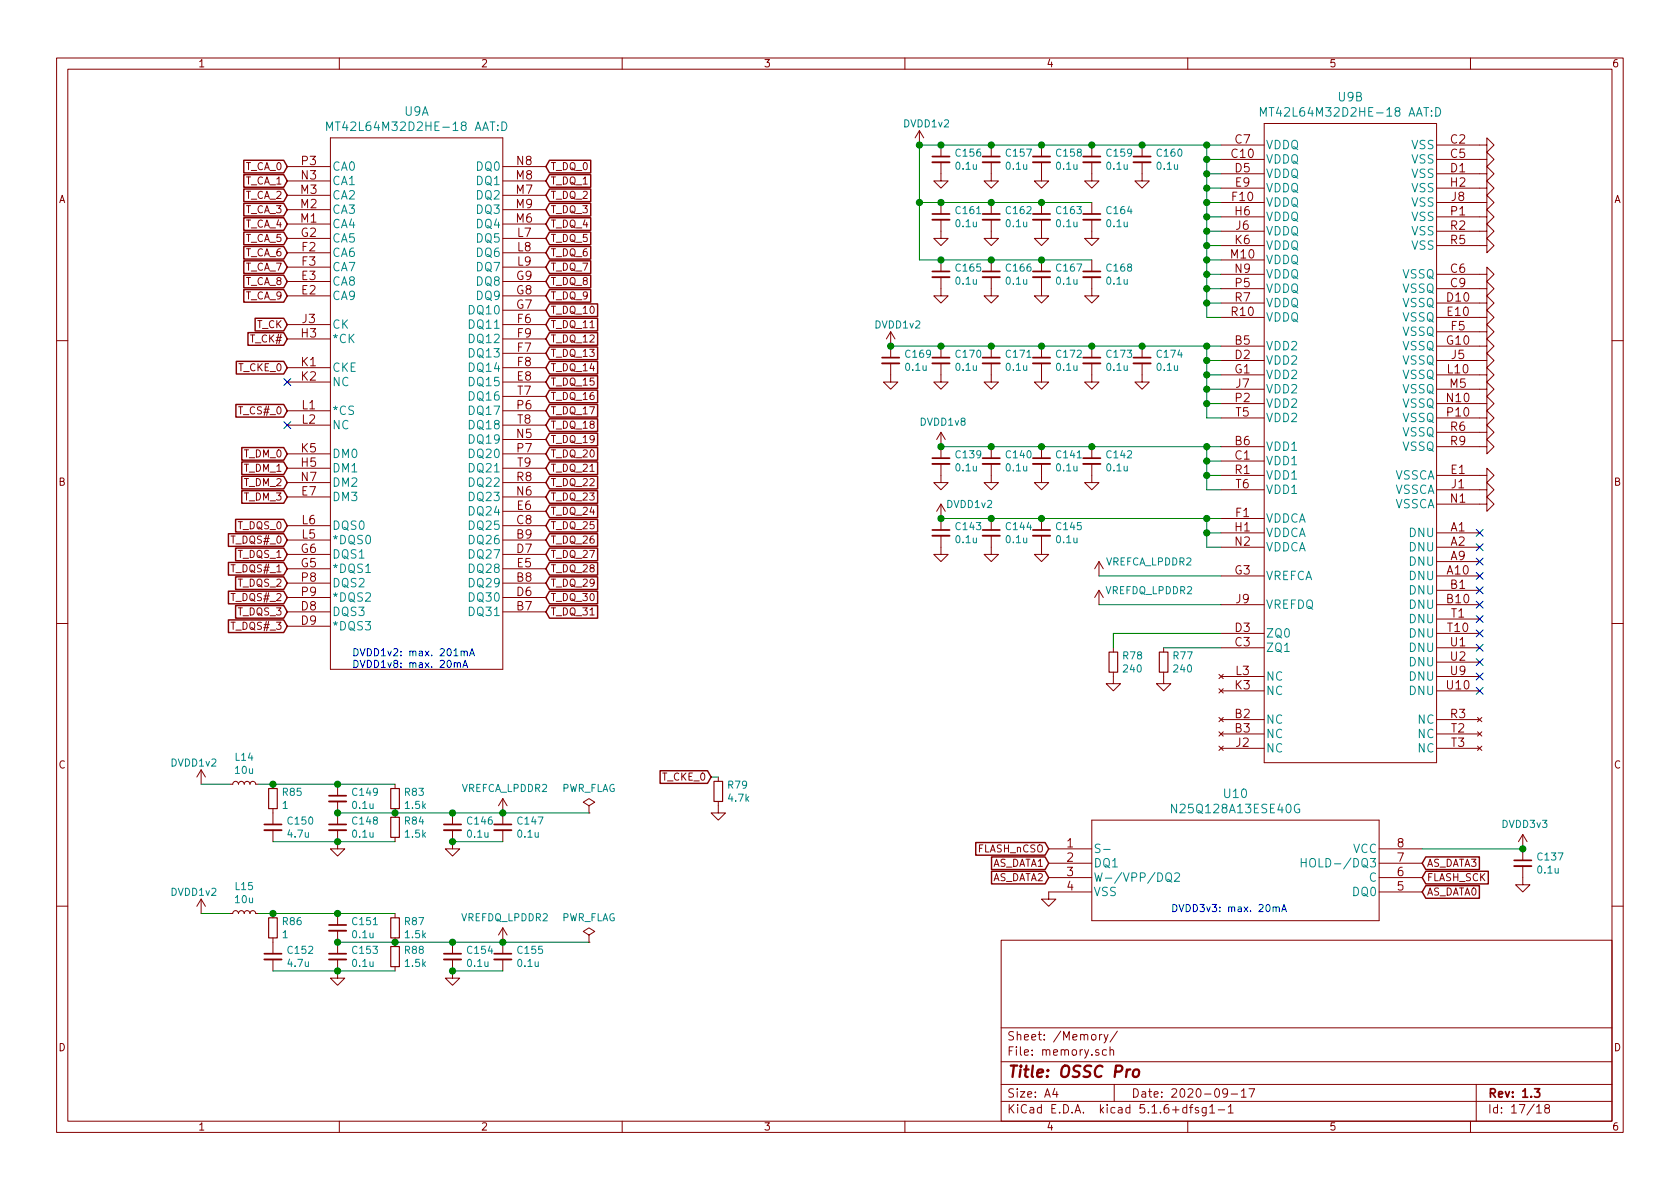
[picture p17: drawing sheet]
<svg xmlns="http://www.w3.org/2000/svg" width="297mm" height="210mm" viewBox="0 0 297 210" stroke-linecap="round" stroke-linejoin="round" font-family="sans-serif">
<defs><g id="words">
<text font-size="2.8" fill="#840000" x="178" y="190.5">Title: OSSC Pro</text>
<g font-size="2.1" fill="#008484">
<text x="236.7" y="17.9">U9B</text>
<text x="59.1" y="23.2">MT42L64M32D2HE-18 AAT:D</text>
<text x="71.6" y="20.5">U9A</text>
<text x="224.2" y="20.6">MT42L64M32D2HE-18 AAT:D</text>
<text x="223.8" y="28.9">VDDQ</text>
<text x="223.8" y="26.4">VDDQ</text>
<text x="249.6" y="26.4">VSS</text>
<text x="249.6" y="28.9">VSS</text>
<text x="58.7" y="35.3">CA2</text>
<text x="58.7" y="32.7">CA1</text>
<text x="58.7" y="30.2">CA0</text>
<text x="84.4" y="35.3">DQ2</text>
<text x="84.4" y="32.7">DQ1</text>
<text x="84.4" y="30.2">DQ0</text>
<text x="223.8" y="31.5">VDDQ</text>
<text x="223.8" y="34">VDDQ</text>
<text x="249.6" y="31.5">VSS</text>
<text x="249.6" y="34">VSS</text>
<text x="58.7" y="40.4">CA4</text>
<text x="58.7" y="37.8">CA3</text>
<text x="84.4" y="40.4">DQ4</text>
<text x="84.4" y="37.8">DQ3</text>
<text x="223.8" y="36.5">VDDQ</text>
<text x="223.8" y="39.1">VDDQ</text>
<text x="223.8" y="41.6">VDDQ</text>
<text x="249.6" y="36.5">VSS</text>
<text x="249.6" y="39.1">VSS</text>
<text x="249.6" y="41.6">VSS</text>
<text x="58.7" y="45.4">CA6</text>
<text x="58.7" y="48">CA7</text>
<text x="58.7" y="42.9">CA5</text>
<text x="84.4" y="42.9">DQ5</text>
<text x="84.4" y="45.4">DQ6</text>
<text x="84.4" y="48">DQ7</text>
<text x="223.8" y="44.2">VDDQ</text>
<text x="223.8" y="46.7">VDDQ</text>
<text x="249.6" y="44.2">VSS</text>
<text x="58.7" y="53.1">CA9</text>
<text x="58.7" y="50.5">CA8</text>
<text x="84.4" y="53.1">DQ9</text>
<text x="84.4" y="50.5">DQ8</text>
<text x="223.8" y="49.2">VDDQ</text>
<text x="223.8" y="51.8">VDDQ</text>
<text x="248" y="49.2">VSSQ</text>
<text x="248" y="51.8">VSSQ</text>
<text x="58.7" y="58.1">CK</text>
<text x="83.2" y="58.1">DQ11</text>
<text x="83.2" y="55.6">DQ10</text>
<text x="223.8" y="56.9">VDDQ</text>
<text x="223.8" y="54.3">VDDQ</text>
<text x="248" y="54.3">VSSQ</text>
<text x="248" y="56.9">VSSQ</text>
<text x="248" y="59.4">VSSQ</text>
<text x="58.7" y="60.7">*CK</text>
<text x="58.7" y="65.8">CKE</text>
<text x="83.2" y="63.2">DQ13</text>
<text x="83.2" y="65.8">DQ14</text>
<text x="83.2" y="60.7">DQ12</text>
<text x="223.8" y="61.9">VDD2</text>
<text x="223.8" y="64.5">VDD2</text>
<text x="248" y="61.9">VSSQ</text>
<text x="248" y="64.5">VSSQ</text>
<text x="58.7" y="68.3">NC</text>
<text x="83.2" y="68.3">DQ15</text>
<text x="83.2" y="70.8">DQ16</text>
<text x="223.8" y="67">VDD2</text>
<text x="223.8" y="69.6">VDD2</text>
<text x="248" y="67">VSSQ</text>
<text x="248" y="69.6">VSSQ</text>
<text x="58.7" y="73.4">*CS</text>
<text x="58.7" y="75.9">NC</text>
<text x="83.2" y="73.4">DQ17</text>
<text x="83.2" y="75.9">DQ18</text>
<text x="223.8" y="72.1">VDD2</text>
<text x="223.8" y="74.6">VDD2</text>
<text x="248" y="72.1">VSSQ</text>
<text x="248" y="74.6">VSSQ</text>
<text x="248" y="77.2">VSSQ</text>
<text x="58.7" y="83.5">DM1</text>
<text x="58.7" y="81">DM0</text>
<text x="83.2" y="78.5">DQ19</text>
<text x="83.2" y="81">DQ20</text>
<text x="83.2" y="83.5">DQ21</text>
<text x="223.8" y="79.7">VDD1</text>
<text x="223.8" y="82.3">VDD1</text>
<text x="248" y="79.7">VSSQ</text>
<text x="58.7" y="88.6">DM3</text>
<text x="58.7" y="86.1">DM2</text>
<text x="83.2" y="88.6">DQ23</text>
<text x="83.2" y="86.1">DQ22</text>
<text x="223.8" y="84.8">VDD1</text>
<text x="223.8" y="87.3">VDD1</text>
<text x="246.6" y="84.8">VSSCA</text>
<text x="246.6" y="87.3">VSSCA</text>
<text x="246.6" y="89.9">VSSCA</text>
<text x="58.7" y="93.7">DQS0</text>
<text x="83.2" y="93.7">DQ25</text>
<text x="83.2" y="91.2">DQ24</text>
<text x="223.8" y="92.4">VDDCA</text>
<text x="223.8" y="95">VDDCA</text>
<text x="249.2" y="95">DNU</text>
<text x="58.7" y="101.3">*DQS1</text>
<text x="58.7" y="98.8">DQS1</text>
<text x="58.7" y="96.2">*DQS0</text>
<text x="83.2" y="96.2">DQ26</text>
<text x="83.2" y="98.8">DQ27</text>
<text x="83.2" y="101.3">DQ28</text>
<text x="223.8" y="97.5">VDDCA</text>
<text x="249.2" y="97.5">DNU</text>
<text x="249.2" y="100">DNU</text>
<text x="58.7" y="103.9">DQS2</text>
<text x="58.7" y="106.4">*DQS2</text>
<text x="83.2" y="103.9">DQ29</text>
<text x="83.2" y="106.4">DQ30</text>
<text x="223.8" y="102.6">VREFCA</text>
<text x="223.8" y="107.7">VREFDQ</text>
<text x="249.2" y="102.6">DNU</text>
<text x="249.2" y="105.1">DNU</text>
<text x="249.2" y="107.7">DNU</text>
<text x="58.7" y="108.9">DQS3</text>
<text x="58.7" y="111.5">*DQS3</text>
<text x="83.2" y="108.9">DQ31</text>
<text x="223.8" y="112.7">ZQ0</text>
<text x="249.2" y="110.2">DNU</text>
<text x="249.2" y="112.7">DNU</text>
<text x="223.8" y="115.3">ZQ1</text>
<text x="249.2" y="115.3">DNU</text>
<text x="249.2" y="117.8">DNU</text>
<text x="223.8" y="122.9">NC</text>
<text x="223.8" y="120.4">NC</text>
<text x="249.2" y="122.9">DNU</text>
<text x="249.2" y="120.4">DNU</text>
<text x="223.8" y="128">NC</text>
<text x="223.8" y="130.5">NC</text>
<text x="250.7" y="128">NC</text>
<text x="250.7" y="130.5">NC</text>
<text x="223.8" y="133.1">NC</text>
<text x="250.7" y="133.1">NC</text>
<text x="207.8" y="143.8">N25Q128A13ESE40G</text>
<text x="216.5" y="141.1">U10</text>
<text x="193.3" y="153.4">DQ1</text>
<text x="193.3" y="155.9">W-/VPP/DQ2</text>
<text x="232.1" y="153.4">HOLD-/DQ3</text>
<text x="239.2" y="150.8">VCC</text>
<text x="242.1" y="155.9">C</text>
<text x="193.3" y="158.5">VSS</text>
<text x="239.3" y="158.5">DQ0</text>
</g>
<g font-size="2.1" fill="#840000">
<text x="53.3" y="29.2">P3</text>
<text x="91.4" y="29.2">N8</text>
<text x="217.8" y="27.9">C10</text>
<text x="218.4" y="25.4">C7</text>
<text x="256.5" y="25.4">C2</text>
<text x="256.5" y="27.9">C5</text>
<text x="53.2" y="34.3">M3</text>
<text x="53.3" y="31.7">N3</text>
<text x="91.3" y="34.3">M7</text>
<text x="91.3" y="31.7">M8</text>
<text x="217.9" y="35.6">F10</text>
<text x="218.4" y="30.5">D5</text>
<text x="218.4" y="33">E9</text>
<text x="256.5" y="30.5">D1</text>
<text x="256.5" y="33">H2</text>
<text x="256.7" y="35.6">J8</text>
<text x="53.2" y="39.4">M1</text>
<text x="53.2" y="36.8">M2</text>
<text x="53.2" y="41.9">G2</text>
<text x="91.3" y="39.4">M6</text>
<text x="91.3" y="36.8">M9</text>
<text x="91.5" y="41.9">L7</text>
<text x="218.4" y="38.1">H6</text>
<text x="218.6" y="40.6">J6</text>
<text x="256.5" y="40.6">R2</text>
<text x="256.5" y="38.1">P1</text>
<text x="53.4" y="44.4">F2</text>
<text x="53.4" y="47">F3</text>
<text x="91.5" y="44.4">L8</text>
<text x="91.5" y="47">L9</text>
<text x="217.7" y="45.7">M10</text>
<text x="218.4" y="43.2">K6</text>
<text x="256.5" y="43.2">R5</text>
<text x="53.3" y="52.1">E2</text>
<text x="53.3" y="49.5">E3</text>
<text x="91.3" y="52.1">G8</text>
<text x="91.3" y="49.5">G9</text>
<text x="218.4" y="48.3">N9</text>
<text x="218.4" y="53.3">R7</text>
<text x="218.4" y="50.8">P5</text>
<text x="255.9" y="53.3">D10</text>
<text x="256.5" y="48.3">C6</text>
<text x="256.5" y="50.8">C9</text>
<text x="53.3" y="59.7">H3</text>
<text x="53.5" y="57.1">J3</text>
<text x="91.3" y="54.6">G7</text>
<text x="91.5" y="57.1">F6</text>
<text x="91.5" y="59.7">F9</text>
<text x="217.8" y="55.9">R10</text>
<text x="256" y="55.9">E10</text>
<text x="256.6" y="58.4">F5</text>
<text x="53.3" y="64.8">K1</text>
<text x="91.5" y="62.2">F7</text>
<text x="91.5" y="64.8">F8</text>
<text x="218.4" y="61">B5</text>
<text x="218.4" y="63.5">D2</text>
<text x="255.9" y="61">G10</text>
<text x="256.7" y="63.5">J5</text>
<text x="53.3" y="67.3">K2</text>
<text x="91.4" y="67.3">E8</text>
<text x="91.5" y="69.8">T7</text>
<text x="218.3" y="66">G1</text>
<text x="218.4" y="71.1">P2</text>
<text x="218.6" y="68.6">J7</text>
<text x="255.9" y="71.1">N10</text>
<text x="256" y="66">L10</text>
<text x="256.4" y="68.6">M5</text>
<text x="53.4" y="72.4">L1</text>
<text x="53.4" y="74.9">L2</text>
<text x="91.4" y="77.5">N5</text>
<text x="91.4" y="72.4">P6</text>
<text x="91.5" y="74.9">T8</text>
<text x="218.5" y="73.7">T5</text>
<text x="256" y="73.7">P10</text>
<text x="256.5" y="76.2">R6</text>
<text x="53.3" y="82.5">H5</text>
<text x="53.3" y="80">K5</text>
<text x="91.4" y="80">P7</text>
<text x="91.5" y="82.5">T9</text>
<text x="218.4" y="78.7">B6</text>
<text x="218.4" y="81.3">C1</text>
<text x="218.4" y="83.8">R1</text>
<text x="256.5" y="78.7">R9</text>
<text x="256.5" y="83.8">E1</text>
<text x="53.3" y="85.1">N7</text>
<text x="53.3" y="87.6">E7</text>
<text x="91.4" y="87.6">N6</text>
<text x="91.4" y="85.1">R8</text>
<text x="218.5" y="86.4">T6</text>
<text x="256.5" y="88.9">N1</text>
<text x="256.7" y="86.4">J1</text>
<text x="53.4" y="95.2">L5</text>
<text x="53.4" y="92.7">L6</text>
<text x="91.4" y="95.2">B9</text>
<text x="91.4" y="92.7">C8</text>
<text x="91.4" y="90.2">E6</text>
<text x="218.4" y="94">H1</text>
<text x="218.5" y="91.4">F1</text>
<text x="256.5" y="94">A1</text>
<text x="53.2" y="100.3">G5</text>
<text x="53.2" y="97.8">G6</text>
<text x="91.4" y="97.8">D7</text>
<text x="91.4" y="100.3">E5</text>
<text x="218.3" y="101.6">G3</text>
<text x="218.4" y="96.5">N2</text>
<text x="255.9" y="101.6">A10</text>
<text x="256.5" y="96.5">A2</text>
<text x="256.5" y="99.1">A9</text>
<text x="53.3" y="107.9">D8</text>
<text x="53.3" y="102.9">P8</text>
<text x="53.3" y="105.4">P9</text>
<text x="91.4" y="107.9">B7</text>
<text x="91.4" y="102.9">B8</text>
<text x="91.4" y="105.4">D6</text>
<text x="218.6" y="106.7">J9</text>
<text x="255.9" y="106.7">B10</text>
<text x="256.5" y="104.1">B1</text>
<text x="53.3" y="110.5">D9</text>
<text x="218.4" y="111.8">D3</text>
<text x="256" y="111.8">T10</text>
<text x="256.6" y="109.2">T1</text>
<text x="218.4" y="114.3">C3</text>
<text x="218.5" y="119.4">L3</text>
<text x="256.5" y="114.3">U1</text>
<text x="256.5" y="116.8">U2</text>
<text x="256.5" y="119.4">U9</text>
<text x="218.4" y="121.9">K3</text>
<text x="255.9" y="121.9">U10</text>
<text x="218.4" y="127">B2</text>
<text x="218.4" y="129.5">B3</text>
<text x="256.5" y="127">R3</text>
<text x="256.6" y="129.5">T2</text>
<text x="218.6" y="132.1">J2</text>
<text x="256.6" y="132.1">T3</text>
<text x="188.6" y="149.9">1</text>
<text x="247.1" y="149.9">8</text>
<text x="188.6" y="152.4">2</text>
<text x="188.6" y="154.9">3</text>
<text x="247.1" y="154.9">6</text>
<text x="247.1" y="152.4">7</text>
<text x="188.6" y="157.5">4</text>
<text x="247.1" y="157.5">5</text>
<text x="178" y="184">Sheet: /Memory/</text>
<text x="178" y="186.7">File: memory.sch</text>
<text x="178" y="196.9">KiCad E.D.A. kicad 5.1.6+dfsg1-1</text>
<text x="178" y="194.1">Size: A4</text>
<text x="200" y="194.1">Date: 2020-09-17</text>
<text x="263" y="194.1">Rev: 1.3</text>
<text x="263" y="196.9">Id: 17/18</text>
</g>
<g font-size="1.8" fill="#840000">
<text x="35" y="11.9">1</text>
<text x="85" y="11.9">2</text>
<text x="135" y="11.9">3</text>
<text x="185" y="11.9">4</text>
<text x="235" y="11.9">5</text>
<text x="285" y="11.9">6</text>
<text x="10.4" y="35.9">A</text>
<text x="43.4" y="32.6">T_CA_1</text>
<text x="43.4" y="35.2">T_CA_2</text>
<text x="43.4" y="30.1">T_CA_0</text>
<text x="97.3" y="30.1">T_DQ_0</text>
<text x="97.3" y="32.6">T_DQ_1</text>
<text x="97.3" y="35.2">T_DQ_2</text>
<text x="285.4" y="35.9">A</text>
<text x="43.4" y="40.3">T_CA_4</text>
<text x="43.4" y="37.7">T_CA_3</text>
<text x="97.3" y="40.3">T_DQ_4</text>
<text x="97.3" y="37.7">T_DQ_3</text>
<text x="43.4" y="47.9">T_CA_7</text>
<text x="43.4" y="45.3">T_CA_6</text>
<text x="43.4" y="42.8">T_CA_5</text>
<text x="97.3" y="47.9">T_DQ_7</text>
<text x="97.3" y="45.3">T_DQ_6</text>
<text x="97.3" y="42.8">T_DQ_5</text>
<text x="43.4" y="50.4">T_CA_8</text>
<text x="43.4" y="53">T_CA_9</text>
<text x="97.3" y="53">T_DQ_9</text>
<text x="97.3" y="50.4">T_DQ_8</text>
<text x="45.4" y="58">T_CK</text>
<text x="97.3" y="58">T_DQ_11</text>
<text x="97.3" y="55.5">T_DQ_10</text>
<text x="42.2" y="65.7">T_CKE_0</text>
<text x="44.4" y="60.6">T_CK#</text>
<text x="97.3" y="60.6">T_DQ_12</text>
<text x="97.3" y="63.1">T_DQ_13</text>
<text x="97.3" y="65.7">T_DQ_14</text>
<text x="97.3" y="68.2">T_DQ_15</text>
<text x="97.3" y="70.7">T_DQ_16</text>
<text x="42.5" y="73.3">T_CS#_0</text>
<text x="97.3" y="73.3">T_DQ_17</text>
<text x="97.3" y="75.8">T_DQ_18</text>
<text x="43.2" y="80.9">T_DM_0</text>
<text x="43.2" y="83.4">T_DM_1</text>
<text x="97.3" y="80.9">T_DQ_20</text>
<text x="97.3" y="78.4">T_DQ_19</text>
<text x="97.3" y="83.4">T_DQ_21</text>
<text x="10.4" y="85.9">B</text>
<text x="43.2" y="86">T_DM_2</text>
<text x="43.2" y="88.5">T_DM_3</text>
<text x="97.3" y="88.5">T_DQ_23</text>
<text x="97.3" y="86">T_DQ_22</text>
<text x="285.4" y="85.9">B</text>
<text x="42.1" y="93.6">T_DQS_0</text>
<text x="97.3" y="93.6">T_DQ_25</text>
<text x="97.3" y="91.1">T_DQ_24</text>
<text x="41.2" y="101.2">T_DQS#_1</text>
<text x="41.2" y="96.1">T_DQS#_0</text>
<text x="42.1" y="98.7">T_DQS_1</text>
<text x="97.3" y="101.2">T_DQ_28</text>
<text x="97.3" y="98.7">T_DQ_27</text>
<text x="97.3" y="96.1">T_DQ_26</text>
<text x="41.2" y="106.3">T_DQS#_2</text>
<text x="42.1" y="103.8">T_DQS_2</text>
<text x="97.3" y="106.3">T_DQ_30</text>
<text x="97.3" y="103.8">T_DQ_29</text>
<text x="41.2" y="111.4">T_DQS#_3</text>
<text x="42.1" y="108.8">T_DQS_3</text>
<text x="97.3" y="108.8">T_DQ_31</text>
<text x="10.4" y="135.9">C</text>
<text x="285.4" y="135.9">C</text>
<text x="117.2" y="138">T_CKE_0</text>
<text x="172.8" y="150.7">FLASH_nCSO</text>
<text x="175.3" y="155.8">AS_DATA2</text>
<text x="175.3" y="153.3">AS_DATA1</text>
<text x="252.2" y="153.3">AS_DATA3</text>
<text x="252.2" y="155.8">FLASH_SCK</text>
<text x="252.2" y="158.4">AS_DATA0</text>
<text x="10.4" y="185.9">D</text>
<text x="285.4" y="185.9">D</text>
<text x="35" y="199.9">1</text>
<text x="85" y="199.9">2</text>
<text x="135" y="199.9">3</text>
<text x="185" y="199.9">4</text>
<text x="235" y="199.9">5</text>
<text x="285" y="199.9">6</text>
</g>
<g font-size="1.8" fill="#008484">
<text x="159.9" y="22.5">DVDD1v2</text>
<text x="169.1" y="27.7">C156</text>
<text x="178" y="27.7">C157</text>
<text x="186.9" y="27.7">C158</text>
<text x="195.8" y="27.7">C159</text>
<text x="204.7" y="27.7">C160</text>
<text x="169.1" y="30">0.1u</text>
<text x="178" y="30">0.1u</text>
<text x="186.9" y="30">0.1u</text>
<text x="195.8" y="30">0.1u</text>
<text x="204.7" y="30">0.1u</text>
<text x="169.1" y="37.9">C161</text>
<text x="169.1" y="40.2">0.1u</text>
<text x="178" y="37.9">C162</text>
<text x="178" y="40.2">0.1u</text>
<text x="186.9" y="37.9">C163</text>
<text x="186.9" y="40.2">0.1u</text>
<text x="195.8" y="37.9">C164</text>
<text x="195.8" y="40.2">0.1u</text>
<text x="169.1" y="48">C165</text>
<text x="169.1" y="50.3">0.1u</text>
<text x="178" y="48">C166</text>
<text x="178" y="50.3">0.1u</text>
<text x="186.9" y="48">C167</text>
<text x="186.9" y="50.3">0.1u</text>
<text x="195.8" y="48">C168</text>
<text x="195.8" y="50.3">0.1u</text>
<text x="154.8" y="58.1">DVDD1v2</text>
<text x="160.2" y="63.3">C169</text>
<text x="160.2" y="65.6">0.1u</text>
<text x="169.1" y="63.3">C170</text>
<text x="169.1" y="65.6">0.1u</text>
<text x="178" y="63.3">C171</text>
<text x="178" y="65.6">0.1u</text>
<text x="186.9" y="63.3">C172</text>
<text x="186.9" y="65.6">0.1u</text>
<text x="195.8" y="63.3">C173</text>
<text x="195.8" y="65.6">0.1u</text>
<text x="204.7" y="63.3">C174</text>
<text x="204.7" y="65.6">0.1u</text>
<text x="162.8" y="75.3">DVDD1v8</text>
<text x="169.1" y="81">C139</text>
<text x="169.1" y="83.4">0.1u</text>
<text x="178" y="81">C140</text>
<text x="178" y="83.4">0.1u</text>
<text x="186.9" y="81">C141</text>
<text x="186.9" y="83.4">0.1u</text>
<text x="195.8" y="81">C142</text>
<text x="195.8" y="83.4">0.1u</text>
<text x="167.5" y="89.8">DVDD1v2</text>
<text x="169.1" y="93.7">C143</text>
<text x="178" y="93.7">C144</text>
<text x="186.9" y="93.7">C145</text>
<text x="169.1" y="96.1">0.1u</text>
<text x="178" y="96.1">0.1u</text>
<text x="186.9" y="96.1">0.1u</text>
<text x="195.5" y="100">VREFCA_LPDDR2</text>
<text x="195.5" y="105.1">VREFDQ_LPDDR2</text>
<text x="198.6" y="116.6">R78</text>
<text x="198.8" y="118.9">240</text>
<text x="207.5" y="116.6">R77</text>
<text x="207.6" y="118.9">240</text>
<text x="30.3" y="135.6">DVDD1v2</text>
<text x="41.7" y="134.5">L14</text>
<text x="41.7" y="136.8">10u</text>
<text x="50" y="143">1</text>
<text x="50" y="140.7">R85</text>
<text x="62.4" y="140.7">C149</text>
<text x="62.4" y="143">0.1u</text>
<text x="71.6" y="140.7">R83</text>
<text x="71.7" y="143">1.5k</text>
<text x="81.6" y="140">VREFCA_LPDDR2</text>
<text x="99.2" y="140">PWR_FLAG</text>
<text x="128.8" y="139.5">R79</text>
<text x="128.9" y="141.8">4.7k</text>
<text x="51" y="145.8">C150</text>
<text x="51" y="148.1">4.7u</text>
<text x="62.4" y="145.8">C148</text>
<text x="62.4" y="148.1">0.1u</text>
<text x="71.6" y="145.8">R84</text>
<text x="71.7" y="148.1">1.5k</text>
<text x="82.8" y="145.8">C146</text>
<text x="82.8" y="148.1">0.1u</text>
<text x="91.6" y="145.8">C147</text>
<text x="91.6" y="148.1">0.1u</text>
<text x="265.7" y="146.4">DVDD3v3</text>
<text x="272" y="152.2">C137</text>
<text x="272" y="154.5">0.1u</text>
<text x="30.3" y="158.4">DVDD1v2</text>
<text x="41.7" y="157.4">L15</text>
<text x="41.7" y="159.7">10u</text>
<text x="50" y="165.9">1</text>
<text x="50" y="163.6">R86</text>
<text x="62.4" y="163.6">C151</text>
<text x="62.4" y="165.9">0.1u</text>
<text x="71.6" y="163.6">R87</text>
<text x="71.7" y="165.9">1.5k</text>
<text x="81.6" y="162.9">VREFDQ_LPDDR2</text>
<text x="99.2" y="162.9">PWR_FLAG</text>
<text x="51" y="168.7">C152</text>
<text x="51" y="171">4.7u</text>
<text x="62.4" y="168.7">C153</text>
<text x="62.4" y="171">0.1u</text>
<text x="71.6" y="168.7">R88</text>
<text x="71.7" y="171">1.5k</text>
<text x="82.8" y="168.7">C154</text>
<text x="82.8" y="171">0.1u</text>
<text x="91.6" y="168.7">C155</text>
<text x="91.6" y="171">0.1u</text>
</g>
<g font-size="1.8" fill="#0000c2">
<text x="62.2" y="116">DVDD1v2: max. 201mA</text>
<text x="62.2" y="118.1">DVDD1v8: max. 20mA</text>
<text x="207" y="161.3">DVDD3v3: max. 20mA</text>
</g>
</g></defs>
<g fill="none" stroke="#840000" stroke-width=".18">
<path d="M10 10.3h277v189.9h-277zM12 12.2h273v186.1h-273zM60 10.3v1.9M110 10.3v1.9M160 10.3v1.9M210 10.3v1.9M260 10.3v1.9M50.8 39.6h7.6M50.8 37.1h7.6M50.8 34.5h7.6M50.8 32h7.6M50.8 29.5h7.6"/>
<path d="M58.4 24.4h30.5v94h-30.5zM88.9 39.6h7.6M88.9 37.1h7.6M88.9 34.5h7.6M88.9 32h7.6M88.9 29.5h7.6M162.6 23.1l-.8 1.3M162.6 23.1v2.5M162.6 23.1l.7 1.3M166.4 28.7v3.3h1.2l-1.2 1.3-1.3-1.3h1.3M166.4 38.9v3.3h1.2l-1.2 1.2-1.3-1.2h1.3M166.4 25.6v2.1"/>
<path d="M166.4 35.8v2M175.3 28.7v3.3h1.2l-1.2 1.3-1.3-1.3h1.3M175.3 38.9v3.3h1.2l-1.2 1.2-1.3-1.2h1.3M175.3 25.6v2.1M175.3 35.8v2M184.1 38.9v3.3h1.3l-1.3 1.2-1.2-1.2h1.2M184.1 28.7v3.3h1.3l-1.3 1.3-1.2-1.3h1.2M184.1 25.6v2.1M184.1 35.8v2M193 38.9v3.3h1.3l-1.3 1.2-1.2-1.2h1.2M193 28.7v3.3h1.3l-1.3 1.3-1.2-1.3h1.2M193 25.6v2.1"/>
<path d="M193 35.8v2M201.9 28.7v3.3h1.3l-1.3 1.3-1.2-1.3h1.2M201.9 25.6v2.1M215.9 28.2h7.6M215.9 25.6h7.6M215.9 30.7h7.6M215.9 33.3h7.6M215.9 35.8h7.6M215.9 38.3h7.6M223.5 21.8h30.5v113.1h-30.5zM254 38.3h8.9v-1.2l1.3 1.2-1.3 1.3v-1.3M254 35.8h8.9v-1.3l1.3 1.3-1.3 1.3v-1.3"/>
<path d="M254 33.3h8.9v-1.3l1.3 1.3-1.3 1.2v-1.2M254 30.7h8.9v-1.2l1.3 1.2-1.3 1.3v-1.3M254 28.2h8.9v-1.3l1.3 1.3-1.3 1.3v-1.3M254 25.6h8.9v-1.2l1.3 1.2-1.3 1.3v-1.3M50.8 52.3h7.6M50.8 49.8h7.6M50.8 44.7h7.6M50.8 47.2h7.6M50.8 57.4h7.6M50.8 59.9h7.6M50.8 42.2h7.6M88.9 52.3h7.6"/>
<path d="M88.9 49.8h7.6M88.9 44.7h7.6M88.9 47.2h7.6M88.9 57.4h7.6M88.9 59.9h7.6M88.9 42.2h7.6M88.9 54.9h7.6M157.5 58.7l-.8 1.2M157.5 58.7v4.5M157.5 58.7l.7 1.2M166.4 49v3.3h1.2l-1.2 1.3-1.3-1.3h1.3M166.4 46v2"/>
<path d="M175.3 49v3.3h1.2l-1.2 1.3-1.3-1.3h1.3M175.3 46v2M184.1 49v3.3h1.3l-1.3 1.3-1.2-1.3h1.2M184.1 46v2M193 49v3.3h1.3l-1.3 1.3-1.2-1.3h1.2M193 46v2M215.9 48.5h7.6M215.9 51h7.6M215.9 53.6h7.6M215.9 56.1h7.6M215.9 40.9h7.6M215.9 43.4h7.6"/>
<path d="M215.9 46h7.6M254 51h8.9v-1.2l1.3 1.2-1.3 1.3v-1.3M254 58.7h8.9v-1.3l1.3 1.3-1.3 1.2v-1.2M254 56.1h8.9v-1.2l1.3 1.2-1.3 1.3v-1.3M254 53.6h8.9v-1.3l1.3 1.3-1.3 1.3v-1.3M254 48.5h8.9v-1.3l1.3 1.3-1.3 1.3v-1.3M254 43.4h8.9v-1.2l1.3 1.2-1.3 1.3v-1.3M254 40.9h8.9v-1.3l1.3 1.3-1.3 1.3v-1.3M10 60.2h2M50.8 67.6h7.6M50.8 65h7.6M50.8 72.6h7.6"/>
<path d="M50.8 75.2h7.6M88.9 67.6h7.6M88.9 62.5h7.6M88.9 65h7.6M88.9 72.6h7.6M88.9 75.2h7.6M88.9 77.7h7.6M88.9 70.1h7.6M157.5 64.3v3.3h1.2l-1.2 1.2-1.3-1.2h1.3M166.4 64.3v3.3h1.2l-1.2 1.2-1.3-1.2h1.3M166.4 61.2v2M166.4 76.4v4.6"/>
<path d="M166.4 76.4l-.8 1.3M166.4 76.4l.7 1.3M175.3 64.3v3.3h1.2l-1.2 1.2-1.3-1.2h1.3M175.3 61.2v2M175.3 79v2M184.1 64.3v3.3h1.3l-1.3 1.2-1.2-1.2h1.2M184.1 61.2v2M184.1 79v2M193 64.3v3.3h1.3l-1.3 1.2-1.2-1.2h1.2M193 61.2v2M193 79v2M201.9 64.3v3.3h1.3l-1.3 1.2-1.2-1.2h1.2"/>
<path d="M201.9 61.2v2M215.9 61.2h7.6M215.9 79h7.6M215.9 63.7h7.6M215.9 66.3h7.6M215.9 68.8h7.6M215.9 71.4h7.6M215.9 73.9h7.6M254 73.9h8.9v-1.3l1.3 1.3-1.3 1.3v-1.3M254 71.4h8.9v-1.3l1.3 1.3-1.3 1.2v-1.2M254 68.8h8.9v-1.2l1.3 1.2-1.3 1.3v-1.3M254 66.3h8.9v-1.3l1.3 1.3-1.3 1.3v-1.3"/>
<path d="M254 63.7h8.9v-1.2l1.3 1.2-1.3 1.3v-1.3M254 61.2h8.9v-1.3l1.3 1.3-1.3 1.3v-1.3M254 76.4h8.9v-1.2l1.3 1.2-1.3 1.3v-1.3M254 79h8.9v-1.3l1.3 1.3-1.3 1.3v-1.3M285 60.2h2M50.8 95.5h7.6M50.8 93h7.6M50.8 98h7.6M50.8 87.9h7.6M50.8 82.8h7.6M50.8 80.3h7.6M50.8 85.3h7.6"/>
<path d="M88.9 95.5h7.6M88.9 93h7.6M88.9 98h7.6M88.9 90.4h7.6M88.9 87.9h7.6M88.9 82.8h7.6M88.9 80.3h7.6M88.9 85.3h7.6M166.4 82v3.3h1.2l-1.2 1.3-1.3-1.3h1.3M166.4 94.7v3.3h1.2l-1.2 1.3-1.3-1.3h1.3M166.4 89.1l-.8 1.3M166.4 89.1v4.6"/>
<path d="M166.4 89.1l.7 1.3M175.3 94.7v3.3h1.2l-1.2 1.3-1.3-1.3h1.3M175.3 82v3.3h1.2l-1.2 1.3-1.3-1.3h1.3M175.3 91.7v2M184.1 94.7v3.3h1.3l-1.3 1.3-1.2-1.3h1.2M184.1 82v3.3h1.3l-1.3 1.3-1.2-1.3h1.2M184.1 91.7v2M193 82v3.3h1.3l-1.3 1.3-1.2-1.3h1.2M194.3 99.3l-.8 1.3M194.3 99.3v2.5M194.3 99.3l.8 1.3M215.9 94.2h7.6"/>
<path d="M215.9 96.8h7.6M215.9 81.5h7.6M215.9 84.1h7.6M215.9 91.7h7.6M215.9 86.6h7.6M254 89.1h8.9v-1.2l1.3 1.2-1.3 1.3v-1.3M254 86.6h8.9v-1.3l1.3 1.3-1.3 1.3v-1.3M254 84.1h8.9v-1.3l1.3 1.3-1.3 1.2v-1.2M254 94.2h7.6M254 96.8h7.6M254 99.3h7.6M10 110.3h2"/>
<path d="M50.8 108.2h7.6M50.8 103.1h7.6M50.8 105.7h7.6M50.8 110.7h7.6M50.8 100.6h7.6M88.9 108.2h7.6M88.9 103.1h7.6M88.9 105.7h7.6M88.9 100.6h7.6M194.3 104.4v2.5M194.3 104.4l-.8 1.3M194.3 104.4l.8 1.3"/>
<path d="M196.8 118.9v2h1.3l-1.3 1.3-1.2-1.3h1.2M196.8 114.5v.8M205.7 118.9v2h1.3l-1.3 1.3-1.2-1.3h1.2M205.7 114.5v.8M215.5 119.2l.8 .8M215.9 101.8h7.6M215.9 106.9h7.6M215.9 114.5h7.6M215.9 112h7.6M215.9 119.6h7.6M216.3 119.2l-.8 .8M254 101.8h7.6"/>
<path d="M254 104.4h7.6M254 106.9h7.6M254 114.5h7.6M254 112h7.6M254 119.6h7.6M254 109.5h7.6M254 117.1h7.6M285 110.3h2M35.6 136.1v2.6M35.6 136.1l-.8 1.3M35.6 136.1l.7 1.3M40.6 138.7h.5l.2-.4 .3-.1 .4 .1 .2 .4 .1-.4 .3-.1 .4 .1 .2 .4 .1-.4 .3-.1 .4 .1 .2 .4 .1-.4 .3-.1 .4 .1 .2 .4h.5"/>
<path d="M48.3 138.7v.7M59.7 138.7v2M69.8 138.7v.7M127 137.4v.8M215.5 126.9l.8 .7M215.5 129.4l.8 .8M215.5 131.9l.8 .8M215.5 121.8l.8 .7M215.9 127.2h7.6M215.9 129.8h7.6M215.9 132.3h7.6M215.9 122.2h7.6"/>
<path d="M216.3 126.9l-.8 .7M216.3 129.4l-.8 .8M216.3 131.9l-.8 .8M216.3 121.8l-.8 .7M254 127.2h7.6M254 129.8h7.6M254 132.3h7.6M254 122.2h7.6M261.2 126.9l.8 .7M261.2 129.4l.8 .8M261.2 131.9l.8 .8M262 126.9l-.8 .7"/>
<path d="M262 129.4l-.8 .8M262 131.9l-.8 .8M35.6 159l-.8 1.3M35.6 159v2.5M35.6 159l.7 1.3M48.3 143v2.8M48.3 146.8v2M59.7 146.8v3.3h1.3l-1.3 1.3-1.3-1.3h1.3M59.7 141.7v4.1M69.8 143v1.5M69.8 148.1v.7M80 146.8v3.3h1.3l-1.3 1.3-1.3-1.3h1.3"/>
<path d="M80 143.8v2M88.9 141.2v4.6M88.9 146.8v2M88.9 141.2l-.8 1.3M88.9 141.2l.8 1.3M104.1 142.5l1.1-.6-1.1-.7-1 .7 1 .6v1.3M104.1 143.8h.1M127 141.7v2.1h1.3l-1.3 1.2-1.3-1.2h1.3M185.4 150.1h7.6M185.4 152.6h7.6M185.4 155.2h7.6M193 157.7h-7.6v1.3h1.3l-1.3 1.3-1.3-1.3h1.3"/>
<path d="M193 145h50.8v17.8h-50.8zM243.8 150.1h7.7M243.8 152.6h7.7M243.8 155.2h7.7M243.8 157.7h7.7M269.2 153.2v3.3h1.3l-1.3 1.2-1.2-1.2h1.2M269.2 147.6l-.7 1.2M269.2 147.6v4.5M269.2 147.6l.8 1.2M10 160.2h2M40.6 161.5h.5l.2-.3 .3-.2 .4 .2 .2 .3 .1-.3 .3-.2 .4 .2 .2 .3 .1-.3 .3-.2 .4 .2 .2 .3 .1-.3 .3-.2 .4 .2 .2 .3h.5M48.3 161.5v.8"/>
<path d="M48.3 165.9v2.8M48.3 169.7v2M59.7 169.7v3.3h1.3l-1.3 1.2-1.3-1.2h1.3M59.7 161.5v2.1M59.7 164.6v4.1M69.8 161.5v.8M69.8 165.9v1.5M69.8 170.9v.8M80 169.7v3.3h1.3l-1.3 1.2-1.3-1.2h1.3M80 166.6v2.1M88.9 164.1v4.6M88.9 169.7v2"/>
<path d="M88.9 164.1l-.8 1.2M88.9 164.1l.8 1.2M104.1 165.3l1.1-.6-1.1-.6-1 .6 1 .6v1.3M104.1 166.6h.1M177 166.3h108v32h-108zM285 160.2h2M60 198.3v1.9M110 198.3v1.9M160 198.3v1.9M177 194.8h108M177 191.8h108M177 187.8h108"/>
<path d="M177 181.8h108M186.5 192.5l-.4 1h1M186.8 193v1M194.4 182.9v1M194.8 182.9l-.4 .3M195.2 182.9l.4 1M195.6 185.7l-.4-.1-.3 .3 .1 .6 .2 .1 .4-.1M195.9 182.9l-.5 1.4-.2 .1M196.3 185.7l.2-.1 .3 .1 .1 .9M196.3 185.1v1.5M197 191.8v3M197.6 182.3l-1.3 2"/>
<path d="M210 198.3v1.9M210.3 195.8h.6M210.9 195.3l-.4 .2v1.3M211.9 195.9l-.4-.1-.2 .2 .1 .3 .5 .1v.3h-.6M213.3 195.8v1.2l-.3 .3h-.4M213.3 195.9l-.5-.1-.3 .3 .1 .6 .2 .1 .5-.1M213.9 195.8l.4-.5v1.5M213.9 196.8h.9M215.4 196.3h1.1M217 193.2l-.1 .2a.48 .48 0 0 1-.6-.1v-.6a.48 .48 0 0 1 .6-.1l.1 .1a1.19 1.19 0 0 1-.2 1.2l-.5 .1M217.2 195.8l.4-.5v1.5M217.2 196.8h.8"/>
<path d="M217.7 193.5h1.1M219.5 193l.4-.5v1.5M219.5 194h.8M220.8 192.5h1l-.6 1.5M260 198.3v1.9M261 191.8v6.5M271.7 195.8l.4-.5v1.5M271.7 196.8h.8M273.4 196l-.2-.2v-.3a.48 .48 0 0 1 .7 0l-.1 .4-.6 .2-.1 .4 .3 .3h.3l.3-.3-.1-.4-.2-.1"/>
</g>
<g fill="none" stroke="#840000" stroke-width=".3">
<path d="M164.8 37.8h3.1M164.8 27.7h3.1M173.7 37.8h3.1M173.7 27.7h3.1M182.6 37.8h3.1M182.6 27.7h3.1M191.5 37.8h3.1M191.5 27.7h3.1M200.4 27.7h3.1M164.8 48h3.1M173.7 48h3.1M182.6 48h3.1"/>
<path d="M191.5 48h3.1M156 63.2h3M164.8 63.2h3.1M173.7 63.2h3.1M182.6 63.2h3.1M191.5 63.2h3.1M200.4 63.2h3.1M164.8 93.7h3.1M164.8 81h3.1M173.7 93.7h3.1M173.7 81h3.1M182.6 93.7h3.1"/>
<path d="M182.6 81h3.1M191.5 81h3.1M46.7 145.8h3.1M58.2 145.8h3M58.2 140.7h3M78.5 145.8h3M87.4 145.8h3M267.7 152.1h3.1M46.7 168.7h3.1M58.2 168.7h3M58.2 163.6h3M78.5 168.7h3"/>
<path d="M87.4 168.7h3M271.3 192.5h.9l-.5 .6 .5 .1v.7l-.2 .1-.7-.1"/>
</g>
<path d="M200.5 189.3a.53 .53 0 0 1 .5-.2 .53 .53 0 0 1 .4 .4l-.1 .6a.56 .56 0 0 1-.5 .4 .56 .56 0 0 1-.5-.4z" fill="none" stroke="#840000" stroke-width=".41"/>
<g fill="none" stroke="#840000" stroke-width=".33">
<path d="M164.8 38.9h3.1M164.8 28.7h3.1M173.7 38.9h3.1M173.7 28.7h3.1M182.6 38.9h3.1M182.6 28.7h3.1M191.5 38.9h3.1M191.5 28.7h3.1M200.4 28.7h3.1M164.8 49h3.1M173.7 49h3.1M182.6 49h3.1"/>
<path d="M191.5 49h3.1M156 64.3h3M164.8 64.3h3.1M173.7 64.3h3.1M182.6 64.3h3.1M191.5 64.3h3.1M200.4 64.3h3.1M164.8 94.7h3.1M164.8 82h3.1M173.7 94.7h3.1M173.7 82h3.1M182.6 94.7h3.1"/>
<path d="M182.6 82h3.1M191.5 82h3.1M46.7 146.8h3.1M58.2 146.8h3M58.2 141.7h3M78.5 146.8h3M87.4 146.8h3M267.7 153.2h3.1M46.7 169.7h3.1M58.2 169.7h3M58.2 164.6h3M78.5 169.7h3"/>
<path d="M87.4 169.7h3"/>
</g>
<path d="M196.1 115.3h1.5v3.6h-1.5zM205 115.3h1.5v3.6h-1.5zM47.5 139.4h1.5v3.6h-1.5zM69.1 139.4h1.5v3.6h-1.5zM126.2 138.2h1.6v3.5h-1.6zM69.1 144.5h1.5v3.6h-1.5zM47.5 162.3h1.5v3.6h-1.5zM69.1 167.4h1.5v3.5h-1.5zM69.1 162.3h1.5v3.6h-1.5z" fill="none" stroke="#840000" stroke-width=".2"/>
<g fill="none" stroke="#008484" stroke-width=".18">
<path d="M253.8 19a.77 .77 0 0 1 .9 .8 .77 .77 0 0 1-.9 .7zM57.8 23.1v-1.5l.5 1.1 .5-1.1v1.5M88.7 21.6a.77 .77 0 0 1 .9 .7 .77 .77 0 0 1-.9 .8zM222.9 20.5v-1.5l.5 1.1 .5-1.1v1.5M64.7 101.2h.8M194.5 149.3h-.6l-.3 .2 .2 .4 .6 .3v.4l-.2 .2-.6-.1M195.1 150.2h1.2M206.2 154.6l.3-.2a.53 .53 0 0 1 .6 .5v.5a.51 .51 0 0 1-.8 .4 1.05 1.05 0 0 1-.1-1.2zM206.4 155.5l.8 .5M207.7 154.5l.2-.1h.4l.3 .4-1 1h1M208 142.2v1.5l-.9-1.5v1.5M229.7 142.3a.62 .62 0 0 0-.7 .1 .62 .62 0 0 0-.1 .7 .56 .56 0 0 0 .2 .6 .56 .56 0 0 0 .7-.1v-.5h-.3"/>
<path d="M230.1 151.8v1.5M230.1 152.5h.8M230.9 151.8v1.5"/>
</g>
<g fill="none" stroke="#008400" stroke-width=".18">
<path d="M162.6 35.8h30.4M213.4 25.6v30.5h2.5M213.4 38.3h2.5M213.4 35.8h2.5M213.4 28.2h2.5M213.4 30.7h2.5M213.4 33.3h2.5M215.9 25.6h-53.3v20.4h30.4M213.4 40.9h2.5M213.4 53.6h2.5M213.4 51h2.5M213.4 48.5h2.5"/>
<path d="M213.4 46h2.5M213.4 43.4h2.5M157.5 61.2h58.4M166.4 79h49.5M213.4 61.2v12.7h2.5M213.4 79v7.6h2.5M213.4 63.7h2.5M213.4 66.3h2.5M213.4 68.8h2.5M213.4 71.4h2.5M166.4 91.7h49.5M213.4 91.7v5.1h2.5"/>
<path d="M213.4 81.5h2.5M213.4 84.1h2.5M213.4 94.2h2.5M194.3 106.9h21.6M194.3 101.8h21.6M205.7 114.5h10.2M215.9 112h-19.1v2.5M35.6 138.7h5M45.7 138.7h24.1M125.7 137.4h1.3M48.3 148.8h21.5M59.7 143.8h44.4"/>
<path d="M80 148.8h8.9M251.5 150.1h17.7M35.6 161.5h5M45.7 161.5h24.1M48.3 171.7h21.5M59.7 166.6h44.4M80 171.7h8.9"/>
</g>
<g fill="none" stroke="#840000" stroke-width=".25">
<path d="M43.1 38.5h7.1l.6 1.1-.6 1.1h-7.1zM43.1 30.9h7.1l.6 1.1-.6 1.1h-7.1zM43.1 36h7.1l.6 1.1-.6 1.1h-7.1zM43.1 33.4h7.1l.6 1.1-.6 1.2h-7.1zM43.1 28.3h7.1l.6 1.2-.6 1.1h-7.1zM97.2 28.3h7.2v2.3h-7.2l-.7-1.1zM97.2 30.9h7.2v2.2h-7.2l-.7-1.1zM97.2 33.4h7.2v2.3h-7.2l-.7-1.2zM97.2 38.5h7.2v2.2h-7.2l-.7-1.1zM97.2 36h7.2v2.2h-7.2l-.7-1.1zM43.1 46.1h7.1l.6 1.1-.6 1.2h-7.1zM43.1 48.7h7.1l.6 1.1-.6 1.1h-7.1z"/>
<path d="M43.1 51.2h7.1l.6 1.1-.6 1.1h-7.1zM43.1 43.6h7.1l.6 1.1-.6 1.1h-7.1zM43.1 41h7.1l.6 1.2-.6 1.1h-7.1zM43.8 58.8h6.4l.6 1.1-.6 1.2h-6.4zM45.1 56.3h5.1l.6 1.1-.6 1.1h-5.1zM97.2 51.2h7.2v2.2h-7.2l-.7-1.1zM97.2 58.8h8.5v2.3h-8.5l-.7-1.2zM97.2 56.3h8.5v2.2h-8.5l-.7-1.1zM97.2 53.7h8.5v2.3h-8.5l-.7-1.1zM97.2 48.7h7.2v2.2h-7.2l-.7-1.1zM97.2 46.1h7.2v2.3h-7.2l-.7-1.2zM97.2 43.6h7.2v2.2h-7.2l-.7-1.1z"/>
<path d="M97.2 41h7.2v2.3h-7.2l-.7-1.1zM41.7 71.5h8.5l.6 1.1-.6 1.2h-8.5zM41.8 63.9h8.4l.6 1.1-.6 1.1h-8.4zM42.7 79.1h7.5l.6 1.2-.6 1.1h-7.5zM97.2 61.4h8.5v2.2h-8.5l-.7-1.1zM97.2 79.1h8.5v2.3h-8.5l-.7-1.1zM97.2 76.6h8.5v2.2h-8.5l-.7-1.1zM97.2 66.4h8.5v2.3h-8.5l-.7-1.1zM97.2 69h8.5v2.2h-8.5l-.7-1.1zM97.2 63.9h8.5v2.2h-8.5l-.7-1.1zM97.2 71.5h8.5v2.3h-8.5l-.7-1.2zM97.2 74.1h8.5v2.2h-8.5l-.7-1.1z"/>
<path d="M40.4 99.5h9.8l.6 1.1-.6 1.1h-9.8zM40.4 94.4h9.8l.6 1.1-.6 1.1h-9.8zM41.7 91.8h8.5l.6 1.2-.6 1.1h-8.5zM41.7 96.9h8.5l.6 1.1-.6 1.2h-8.5zM42.7 81.7h7.5l.6 1.1-.6 1.1h-7.5zM42.7 84.2h7.5l.6 1.1-.6 1.2h-7.5zM42.7 86.8h7.5l.6 1.1-.6 1.1h-7.5zM97.2 99.5h8.5v2.2h-8.5l-.7-1.1zM97.2 96.9h8.5v2.3h-8.5l-.7-1.2zM97.2 94.4h8.5v2.2h-8.5l-.7-1.1zM97.2 91.8h8.5v2.3h-8.5l-.7-1.1zM97.2 89.3h8.5v2.2h-8.5l-.7-1.1z"/>
<path d="M97.2 86.8h8.5v2.2h-8.5l-.7-1.1zM97.2 81.7h8.5v2.2h-8.5l-.7-1.1zM97.2 84.2h8.5v2.3h-8.5l-.7-1.2zM40.4 109.6h9.8l.6 1.1-.6 1.2h-9.8zM40.4 104.5h9.8l.6 1.2-.6 1.1h-9.8zM41.7 102h8.5l.6 1.1-.6 1.1h-8.5zM41.7 107.1h8.5l.6 1.1-.6 1.1h-8.5zM97.2 107.1h8.5v2.2h-8.5l-.7-1.1zM97.2 104.5h8.5v2.3h-8.5l-.7-1.1zM97.2 102h8.5v2.2h-8.5l-.7-1.1zM116.7 136.3h8.4l.6 1.1-.6 1.1h-8.4zM172.5 149h12.3l.6 1.1-.6 1.1h-12.3z"/>
<path d="M175.3 154.1h9.5l.6 1.1-.6 1.1h-9.5zM175.3 151.5h9.5l.6 1.1-.6 1.2h-9.5zM252.1 151.5h9.5v2.3h-9.5l-.6-1.2zM252.1 156.6h9.5v2.2h-9.5l-.6-1.1zM252.1 154.1h11v2.2h-11l-.6-1.1z"/>
</g>
<path d="M80.3 117.3l.2-.1h.3v.8M80.8 117.4l.3-.2h.3v.8M81.5 115.3l.2-.2 .3 .1 .1 .8M81.8 118l.4-1.2 .5 1.2M81.9 117.7h.6M82.1 115.3l.1-.2 .3 .1 .1 .8M83 116l.5-1.3 .4 1.3M83.2 115.6h.6M225.1 160.5l.2-.1h.3v.8M225.6 160.5l.2-.1h.3l.1 .8M226.6 161.2l.4-1.3 .5 1.3M226.7 160.9h.6" fill="none" stroke="#0000c2" stroke-width=".18"/>
<g fill="#008400" stroke="#008400" stroke-width=".25">
<circle cx="213.4" cy="53.6" r=".51"/>
<circle cx="59.7" cy="166.6" r=".51"/>
<circle cx="69.9" cy="166.6" r=".51"/>
<circle cx="48.3" cy="161.5" r=".51"/>
<circle cx="201.9" cy="25.6" r=".51"/>
<circle cx="213.4" cy="51" r=".51"/>
<circle cx="162.6" cy="25.6" r=".51"/>
<circle cx="80" cy="148.8" r=".51"/>
<circle cx="213.4" cy="43.4" r=".51"/>
<circle cx="166.4" cy="46" r=".51"/>
<circle cx="88.9" cy="143.8" r=".51"/>
<circle cx="162.6" cy="35.8" r=".51"/>
<circle cx="184.2" cy="25.6" r=".51"/>
<circle cx="59.7" cy="161.5" r=".51"/>
<circle cx="213.4" cy="48.5" r=".51"/>
<circle cx="213.4" cy="46" r=".51"/>
<circle cx="59.7" cy="171.7" r=".51"/>
<circle cx="213.4" cy="40.9" r=".51"/>
<circle cx="80" cy="166.6" r=".51"/>
<circle cx="213.4" cy="38.3" r=".51"/>
<circle cx="213.4" cy="28.2" r=".51"/>
<circle cx="213.4" cy="30.7" r=".51"/>
<circle cx="213.4" cy="35.8" r=".51"/>
<circle cx="213.4" cy="25.6" r=".51"/>
<circle cx="88.9" cy="166.6" r=".51"/>
<circle cx="80" cy="171.7" r=".51"/>
<circle cx="213.4" cy="33.3" r=".51"/>
<circle cx="80" cy="143.8" r=".51"/>
<circle cx="59.7" cy="138.7" r=".51"/>
<circle cx="166.4" cy="79" r=".51"/>
<circle cx="213.4" cy="84.1" r=".51"/>
<circle cx="213.4" cy="81.5" r=".51"/>
<circle cx="213.4" cy="79" r=".51"/>
<circle cx="269.2" cy="150.1" r=".51"/>
<circle cx="193" cy="79" r=".51"/>
<circle cx="59.7" cy="148.8" r=".51"/>
<circle cx="184.2" cy="79" r=".51"/>
<circle cx="175.3" cy="79" r=".51"/>
<circle cx="175.3" cy="46" r=".51"/>
<circle cx="48.3" cy="138.7" r=".51"/>
<circle cx="166.4" cy="91.7" r=".51"/>
<circle cx="213.4" cy="94.2" r=".51"/>
<circle cx="69.9" cy="143.8" r=".51"/>
<circle cx="59.7" cy="143.8" r=".51"/>
<circle cx="213.4" cy="91.7" r=".51"/>
<circle cx="184.2" cy="91.7" r=".51"/>
<circle cx="175.3" cy="91.7" r=".51"/>
<circle cx="175.3" cy="61.2" r=".51"/>
<circle cx="184.2" cy="46" r=".51"/>
<circle cx="175.3" cy="35.8" r=".51"/>
<circle cx="166.4" cy="61.2" r=".51"/>
<circle cx="166.4" cy="35.8" r=".51"/>
<circle cx="184.2" cy="35.8" r=".51"/>
<circle cx="166.4" cy="25.6" r=".51"/>
<circle cx="193" cy="25.6" r=".51"/>
<circle cx="175.3" cy="25.6" r=".51"/>
<circle cx="157.5" cy="61.2" r=".51"/>
<circle cx="213.4" cy="71.4" r=".51"/>
<circle cx="213.4" cy="68.8" r=".51"/>
<circle cx="213.4" cy="66.3" r=".51"/>
<circle cx="213.4" cy="63.7" r=".51"/>
<circle cx="213.4" cy="61.2" r=".51"/>
<circle cx="201.9" cy="61.2" r=".51"/>
<circle cx="193" cy="61.2" r=".51"/>
<circle cx="184.2" cy="61.2" r=".51"/>
</g>
<g fill="none" stroke="#000084" stroke-width=".18">
<path d="M50.2 66.9l1.2 1.3M50.2 74.6l1.2 1.2M51.4 66.9l-1.2 1.3M51.4 74.6l-1.2 1.2M261 98.7l1.2 1.2M261 96.2l1.2 1.2M261 93.6l1.2 1.2M262.2 98.7l-1.2 1.2M262.2 96.2l-1.2 1.2M262.2 93.6l-1.2 1.2M261 119l1.2 1.2M261 116.5l1.2 1.2"/>
<path d="M261 113.9l1.2 1.3M261 111.4l1.2 1.2M261 108.9l1.2 1.2M261 106.3l1.2 1.2M261 103.8l1.2 1.2M261 101.2l1.2 1.3M262.2 119l-1.2 1.2M262.2 116.5l-1.2 1.2M262.2 113.9l-1.2 1.3M262.2 111.4l-1.2 1.2M262.2 108.9l-1.2 1.2M262.2 106.3l-1.2 1.2"/>
<path d="M262.2 103.8l-1.2 1.2M262.2 101.2l-1.2 1.3M261 121.6l1.2 1.2M262.2 121.6l-1.2 1.2"/>
</g>
<use href="#words"/>
</svg>
